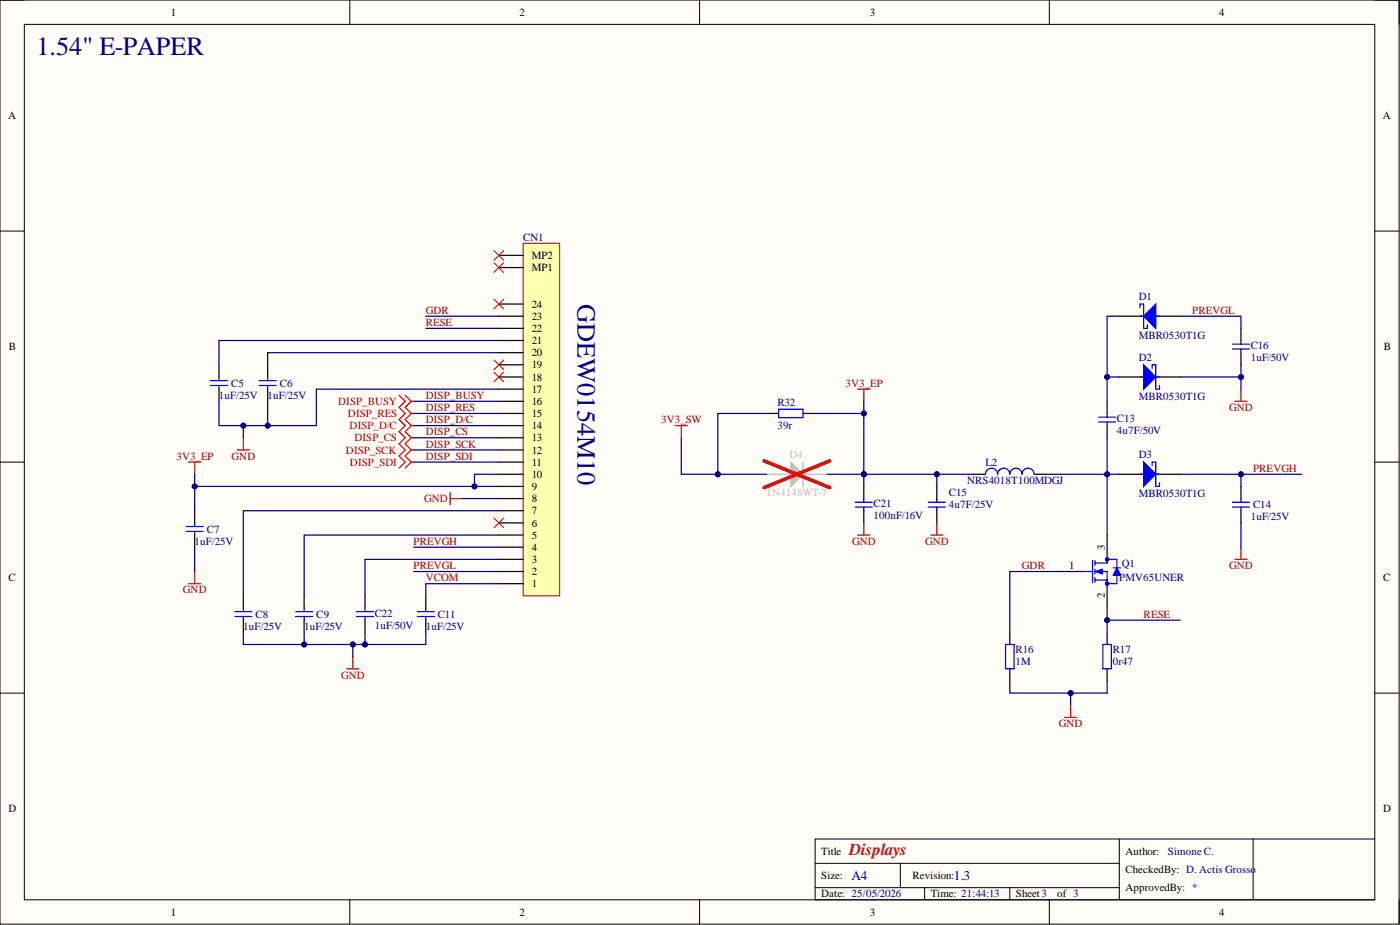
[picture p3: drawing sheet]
<svg xmlns="http://www.w3.org/2000/svg" width="292mm" height="193mm" viewBox="0 0 292 193" stroke-linecap="round" stroke-linejoin="round" font-family="sans-serif">
<defs><g id="words">
<g font-size="5.5" fill="#000080">
<text x="7.6" y="11.5">1.54&quot; E-PAPER</text>
<text x="120.5" y="63.4" transform="rotate(90 120.5 63.4)">GDEW0154M10</text>
</g>
<text font-size="3.5" fill="#800000" x="177.2" y="178.3">Displays</text>
<g font-size="2.8" fill="#000080">
<text x="177.7" y="183.6">A4</text>
<text x="199" y="183.6">1.3</text>
</g>
<g font-size="2.3">
<text x="35.6" y="3.3">1</text>
<text x="108.4" y="3.3">2</text>
<text x="181.5" y="3.3">3</text>
<text x="254.3" y="3.3">4</text>
<text x="1.7" y="24.9">A</text>
<text x="288.5" y="24.9">A</text>
<text x="110.9" y="54">MP2</text>
<text x="110.9" y="56.6">MP1</text>
<text x="110.9" y="64.2">24</text>
<text x="110.9" y="71.8">21</text>
<text x="110.9" y="69.3">22</text>
<text x="110.9" y="66.7">23</text>
<text x="1.9" y="73.1">B</text>
<text x="110.9" y="76.9">19</text>
<text x="110.9" y="74.3">20</text>
<text x="288.7" y="73.1">B</text>
<text x="110.9" y="81.9">17</text>
<text x="110.9" y="79.4">18</text>
<text x="110.9" y="89.6">14</text>
<text x="110.9" y="87">15</text>
<text x="110.9" y="84.5">16</text>
<text x="110.9" y="94.6">12</text>
<text x="110.9" y="92.1">13</text>
<text x="110.9" y="99.7">10</text>
<text x="110.9" y="97.2">11</text>
<text x="110.9" y="107.3">7</text>
<text x="110.9" y="104.8">8</text>
<text x="110.9" y="102.2">9</text>
<text x="110.9" y="112.4">5</text>
<text x="110.9" y="109.8">6</text>
<text x="110.9" y="120">2</text>
<text x="110.9" y="117.5">3</text>
<text x="110.9" y="114.9">4</text>
<text x="223" y="118.7">1</text>
<text x="230.5" y="114.7" transform="rotate(-90 230.5 114.7)">3</text>
<text x="1.8" y="121.3">C</text>
<text x="110.9" y="122.5">1</text>
<text x="230.5" y="124.8" transform="rotate(-90 230.5 124.8)">2</text>
<text x="288.6" y="121.3">C</text>
<text x="1.8" y="169.5">D</text>
<text x="288.6" y="169.5">D</text>
<text x="171.3" y="178.3">Title</text>
<text x="234.8" y="178.3">Author:</text>
<text x="171.3" y="183.4">Size:</text>
<text x="190.4" y="183.4">Revision:</text>
<text x="234.8" y="182.1">CheckedBy: D. Actis Grosso</text>
<text x="234.8" y="185.9">ApprovedBy: *</text>
<text x="35.6" y="191">1</text>
<text x="108.4" y="191">2</text>
<text x="171.3" y="187.2">Date: 25/05/2026</text>
<text x="181.5" y="191">3</text>
<text x="194.2" y="187.2">Time: 21:44:13</text>
<text x="212" y="187.2">Sheet3</text>
<text x="220.6" y="187.2">of 3</text>
<text x="254.3" y="191">4</text>
</g>
<g font-size="2.3" fill="#000080">
<text x="109.2" y="50.2">CN1</text>
<text x="237.6" y="62.7">D1</text>
<text x="237.6" y="70.8">MBR0530T1G</text>
<text x="237.6" y="75.3">D2</text>
<text x="260.9" y="75.3">1uF/50V</text>
<text x="260.9" y="72.8">C16</text>
<text x="45.7" y="83.2">1uF/25V</text>
<text x="48.2" y="80.7">C5</text>
<text x="55.8" y="83.2">1uF/25V</text>
<text x="58.4" y="80.7">C6</text>
<text x="237.6" y="83.5">MBR0530T1G</text>
<text x="162.2" y="89.5">39r</text>
<text x="162.2" y="84.6">R32</text>
<text x="233" y="88">C13</text>
<text x="233" y="90.6">4u7F/50V</text>
<text x="237.6" y="95.6">D3</text>
<text x="201.8" y="101">NRS4018T100MDGJ</text>
<text x="205.6" y="97.2">L2</text>
<text x="182.3" y="105.8">C21</text>
<text x="198" y="106">4u7F/25V</text>
<text x="198" y="103.5">C15</text>
<text x="237.6" y="103.8">MBR0530T1G</text>
<text x="261.5" y="106">C14</text>
<text x="40.6" y="113.6">1uF/25V</text>
<text x="43.2" y="111.1">C7</text>
<text x="182.3" y="108.3">100nF/16V</text>
<text x="260.9" y="108.6">1uF/25V</text>
<text x="234" y="118.4">Q1</text>
<text x="233.5" y="121.3">PMV65UNER</text>
<text x="50.8" y="131.4">1uF/25V</text>
<text x="53.3" y="128.9">C8</text>
<text x="63.5" y="131.4">1uF/25V</text>
<text x="66" y="128.9">C9</text>
<text x="78.2" y="131.2">1uF/50V</text>
<text x="78.2" y="128.6">C22</text>
<text x="88.8" y="131.4">1uF/25V</text>
<text x="91.4" y="128.9">C11</text>
<text x="211.9" y="136.2">R16</text>
<text x="232.2" y="136.2">R17</text>
<text x="211.9" y="138.8">1M</text>
<text x="232.2" y="138.8">0r47</text>
<text x="243.7" y="178.3">Simone C.</text>
</g>
<g font-size="2.3" fill="#800000">
<text x="88.8" y="65.5">GDR</text>
<text x="248.8" y="65.5">PREVGL</text>
<text x="88.8" y="68">RESE</text>
<text x="88.8" y="83.2">DISP_BUSY</text>
<text x="176.4" y="80.7">3V3_EP</text>
<text x="88.8" y="88.3">DISP_D/C</text>
<text x="88.8" y="85.7">DISP_RES</text>
<text x="137.9" y="88.3">3V3_SW</text>
<text x="256.5" y="85.7">GND</text>
<text x="36.8" y="95.9">3V3_EP</text>
<text x="48.3" y="95.9">GND</text>
<text x="88.8" y="95.9">DISP_SDI</text>
<text x="88.8" y="93.4">DISP_SCK</text>
<text x="88.8" y="90.8">DISP_CS</text>
<text x="261.5" y="98.4">PREVGH</text>
<text x="88.5" y="104.8">GND</text>
<text x="86.3" y="113.6">PREVGH</text>
<text x="177.8" y="113.6">GND</text>
<text x="193" y="113.6">GND</text>
<text x="86.3" y="118.7">PREVGL</text>
<text x="213.2" y="118.7">GDR</text>
<text x="256.5" y="118.7">GND</text>
<text x="38.2" y="123.8">GND</text>
<text x="88.8" y="121.3">VCOM</text>
<text x="238.6" y="128.9">RESE</text>
<text x="71.2" y="141.6">GND</text>
<text x="220.9" y="151.7">GND</text>
</g>
<g font-size="2.3" fill="#f00">
<text x="70.6" y="84.5">DISP_BUSY</text>
<text x="72.6" y="87">DISP_RES</text>
<text x="72.9" y="89.6">DISP_D/C</text>
<text x="72.2" y="94.6">DISP_SCK</text>
<text x="74" y="92.1">DISP_CS</text>
<text x="73" y="97.2">DISP_SDI</text>
</g>
<g font-size="2.3" fill="#bfbebc">
<text x="164.7" y="95.6">D4</text>
<text x="159.9" y="103.5">1N4148WT-7</text>
</g>
</g></defs>
<path d="M0 0h291.9v192.8h-291.9z" fill-rule="evenodd" fill="#fffcf8"/>
<path d="M0 0h291.9v192.8h-291.9z" fill="none" stroke="#000" stroke-width=".21"/>
<path d="M5.1 5.1h281.7v182.6h-281.7z" fill-rule="evenodd" fill="#fffcf8"/>
<g fill="none" stroke="#000" stroke-width=".21">
<path d="M0 0h5.1M5.1 5.1h281.7v182.6h-281.7zM73 0v5.1M146 0v5.1M218.9 0v5.1M286.8 0h5.1v5.1M0 48.2h5.1M286.8 48.2h5.1M0 96.4h5.1M286.8 96.4h5.1M0 144.6h5.1M286.8 144.6h5.1"/>
<path d="M233.5 175v12.7M261.5 175v12.7M286.8 175h-116.7v12.7h116.7M73 187.7v5.1M146 187.7v5.1M170.1 180.1h63.4M170.1 185.2h63.4M187.8 180.1v5.1M192.9 185.2v2.5M210.7 185.2v2.5M218.9 187.7v5.1M291.9 187.7v5.1"/>
</g>
<path d="M49.5 93.9h2.5M50.8 91.3v2.6M40.6 119.2v2.6M93.9 102.7v2.6M93.9 104h2.6M39.3 121.8h2.6M72.3 139.5h2.6M73.6 137v2.5" fill="none" stroke="#800000" stroke-width=".25"/>
<g fill="none" stroke="#000" stroke-width=".25">
<path d="M45.7 76.1v2.5M55.8 76.1v2.5M233.5 78.6h5.1M241.1 78.6h5.1M45.7 81.2v2.5M55.8 81.2v2.5M40.6 106.5v2.6M40.6 111.6v2.6M50.8 124.3v2.5M50.8 129.4v2.5M63.5 124.3v2.5M63.5 129.4v2.5"/>
<path d="M88.8 124.3v2.5M88.8 129.4v2.5"/>
</g>
<g fill="none" stroke="#00f" stroke-width=".25">
<path d="M43.9 79.4h3.6M45.7 78.6v.8M54.1 79.4h3.5M55.8 78.6v.8M237.8 78.6h.8M240.4 76.9v-.8h.7v5.1h.8v-.8M241.1 78.6h.8M43.9 80.4h3.6M45.7 80.4v.8M54.1 80.4h3.5M55.8 80.4v.8M38.8 109.8h3.6"/>
<path d="M38.8 110.9h3.6M40.6 109.1v.7M40.6 110.9v.7M49 127.6h3.5M49 128.6h3.5M50.8 126.8v.8M50.8 128.6v.8M61.7 127.6h3.5M61.7 128.6h3.5M63.5 126.8v.8M63.5 128.6v.8M87.1 127.6h3.5"/>
<path d="M87.1 128.6h3.5M88.8 126.8v.8M88.8 128.6v.8"/>
</g>
<path d="M238.6 76.1l2.5 2.5-2.5 2.6z" fill="#00f"/>
<path d="M237.8 64.2v-.8h.8v5.1h.8v-.8M237.8 66h.8M238.6 76.1l2.5 2.5-2.5 2.6zM241.1 66h.8" fill="none" stroke="#00f" stroke-width=".25"/>
<path d="M233.5 66h5.1M241.1 66h5.1" fill="none" stroke="#000" stroke-width=".25"/>
<path d="M238.6 66l2.5-2.6v5.1z" fill="#00f"/>
<path d="M238.6 66l2.5-2.6v5.1zM237.8 98.9h.8M240.4 97.2v-.8h.7v5.1h.8v-.8M241.1 98.9h.8" fill="none" stroke="#00f" stroke-width=".25"/>
<path d="M233.5 98.9h5.1M241.1 98.9h5.1" fill="none" stroke="#000" stroke-width=".25"/>
<path d="M238.6 96.4l2.5 2.5-2.5 2.6z" fill="#00f"/>
<g fill="none" stroke="#00f" stroke-width=".25">
<path d="M257.1 72.8h3.6M257.1 71.8h3.6M258.9 71v.8M258.9 72.8v.8M205.6 98.9a1.27 1.27 0 0 1 1.3-1.2 1.27 1.27 0 0 1 1.3 1.2 1.27 1.27 0 0 1 1.2-1.2 1.27 1.27 0 0 1 1.3 1.2 1.27 1.27 0 0 1 1.3-1.2 1.27 1.27 0 0 1 1.2 1.2 1.27 1.27 0 0 1 1.3-1.2 1.27 1.27 0 0 1 1.3 1.2M238.6 96.4l2.5 2.5-2.5 2.6zM178.5 104.8h3.5M178.5 105.8h3.5M180.2 104v.8M180.2 105.8v.7M193.7 104.8h3.5M193.7 105.8h3.5"/>
<path d="M195.5 104v.8M195.5 105.8v.7M257.1 104.8h3.6M257.1 105.8h3.6M258.9 104v.8M258.9 105.8v.7M74.4 128.6h3.5M74.4 127.6h3.5M76.2 126.8v.8M76.2 128.6v.8M209.8 134.4h1.8v5.1h-1.8zM230.1 134.4h1.8v5.1h-1.8z"/>
</g>
<path d="M140.9 88.8h2.5M142.2 88.8v2.5M257.6 83.7h2.6M258.9 81.2v2.5M179 111.6h2.5M180.2 109.1v2.5M194.2 111.6h2.5M195.5 109.1v2.5M257.6 116.7h2.6M258.9 114.2v2.5M222.1 149.7h2.6M223.4 147.1v2.6" fill="none" stroke="#800000" stroke-width=".25"/>
<g fill="none" stroke="#000" stroke-width=".25">
<path d="M258.9 68.5v2.5M258.9 73.6v2.5M203.1 98.9h2.5M215.8 98.9h2.5M180.2 101.5v2.5M180.2 106.5v2.6M195.5 101.5v2.5M195.5 106.5v2.6M258.9 101.5v2.5M258.9 106.5v2.6M76.2 124.3v2.5M76.2 129.4v2.5"/>
<path d="M210.7 131.9v2.5M210.7 139.5v2.6M231 131.9v2.5M231 139.5v2.6"/>
</g>
<g fill="none" stroke="#f00" stroke-width=".25">
<path d="M83.3 82.5l1.2 1.2-1.2 1.3 1.2 1.3-1.2 1.2 1.2 1.3-1.2 1.3 1.2 1.2-1.2 1.3 1.2 1.3-1.2 1.2 1.2 1.3-1.2 1.3M84.5 82.5l1.3 1.2M85.8 83.7l-1.3 1.3 1.3 1.3M85.8 83.7h.5M85.8 86.3l-1.3 1.2 1.3 1.3M85.8 86.3h.5M85.8 88.8l-1.3 1.3 1.3 1.2M85.8 88.8h.5M85.8 91.3l-1.3 1.3 1.3 1.3M85.8 91.3h.5M85.8 93.9l-1.3 1.2 1.3 1.3M85.8 93.9h.5"/>
<path d="M85.8 96.4l-1.3 1.3M85.8 96.4h.5"/>
</g>
<path d="M103.1 62.4l2 2M103.1 75.1l2 2M103.1 77.6l2 2.1M105.1 62.4l-2 2M105.1 75.1l-2 2M105.1 77.6l-2 2.1M103.1 108.1l2 2M105.1 108.1l-2 2" fill="none" stroke="#f00" stroke-width=".21"/>
<path d="M109.2 50.7h7.6v73.6h-7.6z" fill-rule="evenodd" fill="#ffffb0"/>
<path d="M109.2 50.7h7.6v73.6h-7.6z" fill="none" stroke="#800000" stroke-width=".21"/>
<g fill="none" stroke="#000" stroke-width=".25">
<path d="M104.1 53.3h5.1M104.1 55.8h5.1M104.1 78.6h5.1M104.1 76.1h5.1M104.1 73.6h5.1M104.1 71h5.1M104.1 68.5h5.1M104.1 66h5.1M104.1 63.4h5.1M104.1 98.9h5.1M104.1 96.4h5.1M104.1 93.9h5.1"/>
<path d="M104.1 91.3h5.1M104.1 88.8h5.1M104.1 86.3h5.1M104.1 83.7h5.1M104.1 81.2h5.1M104.1 119.2h5.1M104.1 116.7h5.1M104.1 114.2h5.1M104.1 111.6h5.1M104.1 109.1h5.1M104.1 106.5h5.1M104.1 104h5.1"/>
<path d="M104.1 101.5h5.1M104.1 121.8h5.1"/>
</g>
<path d="M103.1 52.3l2 2M103.1 54.8l2 2M105.1 52.3l-2 2M105.1 54.8l-2 2" fill="none" stroke="#f00" stroke-width=".21"/>
<path d="M159.9 98.9h5.1M167.5 98.9h5.1" fill="none" stroke="#bfbebc" stroke-width=".25"/>
<path d="M165 96.4l2.5 2.5-2.5 2.6z" fill="#bfbebc"/>
<path d="M165 96.4l2.5 2.5-2.5 2.6zM167.5 96.4v5.1" fill="none" stroke="#bfbebc" stroke-width=".25"/>
<path d="M159.4 96.1l13.7 5.6M173.1 96.1l-13.7 5.6" fill="none" stroke="#f00" stroke-width=".76"/>
<path d="M39.3 96.4h2.6M40.6 96.4v2.5M179 81.2h2.5M180.2 81.2v2.5" fill="none" stroke="#800000" stroke-width=".25"/>
<path d="M220.8 119.2h5.1M231 111.6v5.1M231 121.8v5" fill="none" stroke="#000" stroke-width=".25"/>
<path d="M225.9 119.2h2.1M228 116.9v4.6M228.5 117.5h2.5M228.5 119.2h2.5v2.6M228.5 116.9v1.1M228.5 118.7v1M228.5 121h2.5M228.5 120.5v1" fill="none" stroke="#00f" stroke-width=".25"/>
<path d="M228.5 119.2l1.5-.5v1z" fill="#00f"/>
<path d="M228.5 119.2l1.5-.5v1z" fill="none" stroke="#00f" stroke-width=".21"/>
<path d="M231 117.5v-.8h2v1.8M232.3 118.5h1.5M233 120v1.8h-2" fill="none" stroke="#00f" stroke-width=".25"/>
<path d="M233 118.5l.8 1.5h-1.5z" fill="#00f"/>
<path d="M233 118.5l.8 1.5h-1.5z" fill="none" stroke="#00f" stroke-width=".25"/>
<circle cx="231" cy="116.7" r=".38" fill="#00f"/>
<circle cx="231" cy="116.7" r=".38" fill="none" stroke="#00f" stroke-width=".21"/>
<circle cx="231" cy="121.8" r=".38" fill="#00f"/>
<circle cx="231" cy="121.8" r=".38" fill="none" stroke="#00f" stroke-width=".21"/>
<path d="M104.1 116.7h-27.9v7.6M73.6 134.4v2.6" fill="none" stroke="#000080" stroke-width=".25"/>
<circle cx="73.6" cy="134.4" r=".51" fill="#000080"/>
<circle cx="73.6" cy="134.4" r=".51" fill="none" stroke="#000080" stroke-width=".21"/>
<path d="M40.6 98.9v2.6M86.3 96.4h17.8M86.3 93.9h17.8M86.3 91.3h17.8M86.3 88.8h17.8M86.3 86.3h17.8M86.3 83.7h17.8M40.6 114.2v5" fill="none" stroke="#000080" stroke-width=".25"/>
<circle cx="40.6" cy="101.5" r=".51" fill="#000080"/>
<circle cx="40.6" cy="101.5" r=".51" fill="none" stroke="#000080" stroke-width=".21"/>
<path d="M99 101.5h5.1" fill="none" stroke="#000080" stroke-width=".25"/>
<circle cx="99" cy="101.5" r=".51" fill="#000080"/>
<circle cx="99" cy="101.5" r=".51" fill="none" stroke="#000080" stroke-width=".21"/>
<path d="M50.8 88.8v2.5" fill="none" stroke="#000080" stroke-width=".25"/>
<circle cx="50.8" cy="88.8" r=".51" fill="#000080"/>
<circle cx="50.8" cy="88.8" r=".51" fill="none" stroke="#000080" stroke-width=".21"/>
<path d="M104.1 73.6h-48.3v2.5M104.1 81.2h-38.1v7.6h-10.2" fill="none" stroke="#000080" stroke-width=".25"/>
<circle cx="55.8" cy="88.8" r=".51" fill="#000080"/>
<circle cx="55.8" cy="88.8" r=".51" fill="none" stroke="#000080" stroke-width=".21"/>
<path d="M88.8 66h15.3M88.8 68.5h15.3M86.3 114.2h17.8M96.5 104h7.6M220.8 119.2h-10.1v12.7M258.9 109.1v5.1M223.4 144.6v2.5" fill="none" stroke="#000080" stroke-width=".25"/>
<circle cx="223.4" cy="144.6" r=".51" fill="#000080"/>
<circle cx="223.4" cy="144.6" r=".51" fill="none" stroke="#000080" stroke-width=".21"/>
<path d="M231 129.4h15.2" fill="none" stroke="#000080" stroke-width=".25"/>
<circle cx="231" cy="129.4" r=".51" fill="#000080"/>
<circle cx="231" cy="129.4" r=".51" fill="none" stroke="#000080" stroke-width=".21"/>
<path d="M231 91.3v7.6h2.5" fill="none" stroke="#000080" stroke-width=".25"/>
<circle cx="231" cy="98.9" r=".51" fill="#000080"/>
<circle cx="231" cy="98.9" r=".51" fill="none" stroke="#000080" stroke-width=".21"/>
<path d="M218.3 98.9h12.7v12.7" fill="none" stroke="#000080" stroke-width=".25"/>
<circle cx="231" cy="98.9" r=".51" fill="#000080"/>
<circle cx="231" cy="98.9" r=".51" fill="none" stroke="#000080" stroke-width=".21"/>
<path d="M258.9 78.6v2.6" fill="none" stroke="#000080" stroke-width=".25"/>
<circle cx="258.9" cy="78.6" r=".51" fill="#000080"/>
<circle cx="258.9" cy="78.6" r=".51" fill="none" stroke="#000080" stroke-width=".21"/>
<path d="M86.3 119.2h17.8M76.2 131.9v2.5" fill="none" stroke="#000080" stroke-width=".25"/>
<circle cx="76.2" cy="134.4" r=".51" fill="#000080"/>
<circle cx="76.2" cy="134.4" r=".51" fill="none" stroke="#000080" stroke-width=".21"/>
<path d="M63.5 131.9v2.5" fill="none" stroke="#000080" stroke-width=".25"/>
<circle cx="63.5" cy="134.4" r=".51" fill="#000080"/>
<circle cx="63.5" cy="134.4" r=".51" fill="none" stroke="#000080" stroke-width=".21"/>
<path d="M231 78.6h2.5M104.1 121.8h-15.3v2.5" fill="none" stroke="#000080" stroke-width=".25"/>
<circle cx="231" cy="78.6" r=".51" fill="#000080"/>
<circle cx="231" cy="78.6" r=".51" fill="none" stroke="#000080" stroke-width=".21"/>
<path d="M210.7 142.1v2.5h20.3v-2.5" fill="none" stroke="#000080" stroke-width=".25"/>
<circle cx="223.4" cy="144.6" r=".51" fill="#000080"/>
<circle cx="223.4" cy="144.6" r=".51" fill="none" stroke="#000080" stroke-width=".21"/>
<path d="M233.5 66h-2.5v17.7" fill="none" stroke="#000080" stroke-width=".25"/>
<circle cx="231" cy="78.6" r=".51" fill="#000080"/>
<circle cx="231" cy="78.6" r=".51" fill="none" stroke="#000080" stroke-width=".21"/>
<path d="M231 126.8v5.1" fill="none" stroke="#000080" stroke-width=".25"/>
<circle cx="231" cy="129.4" r=".51" fill="#000080"/>
<circle cx="231" cy="129.4" r=".51" fill="none" stroke="#000080" stroke-width=".21"/>
<path d="M45.7 83.7v5.1h10.1v-5.1" fill="none" stroke="#000080" stroke-width=".25"/>
<circle cx="50.8" cy="88.8" r=".51" fill="#000080"/>
<circle cx="50.8" cy="88.8" r=".51" fill="none" stroke="#000080" stroke-width=".21"/>
<circle cx="55.8" cy="88.8" r=".51" fill="#000080"/>
<circle cx="55.8" cy="88.8" r=".51" fill="none" stroke="#000080" stroke-width=".21"/>
<path d="M50.8 131.9v2.5h38v-2.5" fill="none" stroke="#000080" stroke-width=".25"/>
<circle cx="63.5" cy="134.4" r=".51" fill="#000080"/>
<circle cx="63.5" cy="134.4" r=".51" fill="none" stroke="#000080" stroke-width=".21"/>
<circle cx="73.6" cy="134.4" r=".51" fill="#000080"/>
<circle cx="73.6" cy="134.4" r=".51" fill="none" stroke="#000080" stroke-width=".21"/>
<circle cx="76.2" cy="134.4" r=".51" fill="#000080"/>
<circle cx="76.2" cy="134.4" r=".51" fill="none" stroke="#000080" stroke-width=".21"/>
<path d="M172.6 98.9h7.6" fill="none" stroke="#000080" stroke-width=".25"/>
<circle cx="180.2" cy="98.9" r=".51" fill="#000080"/>
<circle cx="180.2" cy="98.9" r=".51" fill="none" stroke="#000080" stroke-width=".21"/>
<path d="M159.9 86.3h-10.1v12.6" fill="none" stroke="#000080" stroke-width=".25"/>
<circle cx="149.8" cy="98.9" r=".51" fill="#000080"/>
<circle cx="149.8" cy="98.9" r=".51" fill="none" stroke="#000080" stroke-width=".21"/>
<path d="M142.2 91.3v7.6h17.7" fill="none" stroke="#000080" stroke-width=".25"/>
<circle cx="149.8" cy="98.9" r=".51" fill="#000080"/>
<circle cx="149.8" cy="98.9" r=".51" fill="none" stroke="#000080" stroke-width=".21"/>
<path d="M104.1 71h-58.4v5.1M104.1 98.9h-5.1v2.6h-58.4v5M104.1 111.6h-40.6v12.7M104.1 106.5h-53.3v17.8" fill="none" stroke="#000080" stroke-width=".25"/>
<circle cx="99" cy="101.5" r=".51" fill="#000080"/>
<circle cx="99" cy="101.5" r=".51" fill="none" stroke="#000080" stroke-width=".21"/>
<circle cx="40.6" cy="101.5" r=".51" fill="#000080"/>
<circle cx="40.6" cy="101.5" r=".51" fill="none" stroke="#000080" stroke-width=".21"/>
<path d="M162.5 85.4h5v1.7h-5z" fill="none" stroke="#00f" stroke-width=".25"/>
<path d="M159.9 86.3h2.6M167.5 86.3h2.6" fill="none" stroke="#000" stroke-width=".25"/>
<path d="M170.1 86.3h10.1" fill="none" stroke="#000080" stroke-width=".25"/>
<circle cx="180.2" cy="86.3" r=".51" fill="#000080"/>
<circle cx="180.2" cy="86.3" r=".51" fill="none" stroke="#000080" stroke-width=".21"/>
<path d="M180.2 83.7v15.2" fill="none" stroke="#000080" stroke-width=".25"/>
<circle cx="180.2" cy="86.3" r=".51" fill="#000080"/>
<circle cx="180.2" cy="86.3" r=".51" fill="none" stroke="#000080" stroke-width=".21"/>
<circle cx="180.2" cy="98.9" r=".51" fill="#000080"/>
<circle cx="180.2" cy="98.9" r=".51" fill="none" stroke="#000080" stroke-width=".21"/>
<path d="M180.2 98.9v2.6" fill="none" stroke="#000080" stroke-width=".25"/>
<circle cx="180.2" cy="98.9" r=".51" fill="#000080"/>
<circle cx="180.2" cy="98.9" r=".51" fill="none" stroke="#000080" stroke-width=".21"/>
<path d="M258.9 98.9v2.6" fill="none" stroke="#000080" stroke-width=".25"/>
<circle cx="258.9" cy="98.9" r=".51" fill="#000080"/>
<circle cx="258.9" cy="98.9" r=".51" fill="none" stroke="#000080" stroke-width=".21"/>
<path d="M246.2 98.9h25.4" fill="none" stroke="#000080" stroke-width=".25"/>
<circle cx="258.9" cy="98.9" r=".51" fill="#000080"/>
<circle cx="258.9" cy="98.9" r=".51" fill="none" stroke="#000080" stroke-width=".21"/>
<path d="M258.9 76.1v2.5h-12.7" fill="none" stroke="#000080" stroke-width=".25"/>
<circle cx="258.9" cy="78.6" r=".51" fill="#000080"/>
<circle cx="258.9" cy="78.6" r=".51" fill="none" stroke="#000080" stroke-width=".21"/>
<path d="M246.2 66h12.7v2.5M195.5 98.9v2.6" fill="none" stroke="#000080" stroke-width=".25"/>
<circle cx="195.5" cy="98.9" r=".51" fill="#000080"/>
<circle cx="195.5" cy="98.9" r=".51" fill="none" stroke="#000080" stroke-width=".21"/>
<path d="M180.2 98.9h22.9" fill="none" stroke="#000080" stroke-width=".25"/>
<circle cx="195.5" cy="98.9" r=".51" fill="#000080"/>
<circle cx="195.5" cy="98.9" r=".51" fill="none" stroke="#000080" stroke-width=".21"/>
<circle cx="180.2" cy="98.9" r=".51" fill="#000080"/>
<circle cx="180.2" cy="98.9" r=".51" fill="none" stroke="#000080" stroke-width=".21"/>
<path d="M231 83.7v2.6M231 88.8v2.5" fill="none" stroke="#000" stroke-width=".25"/>
<path d="M229.2 87h3.6M229.2 88h3.6M231 86.3v.7M231 88v.8" fill="none" stroke="#00f" stroke-width=".25"/>
<use href="#words"/>
</svg>
